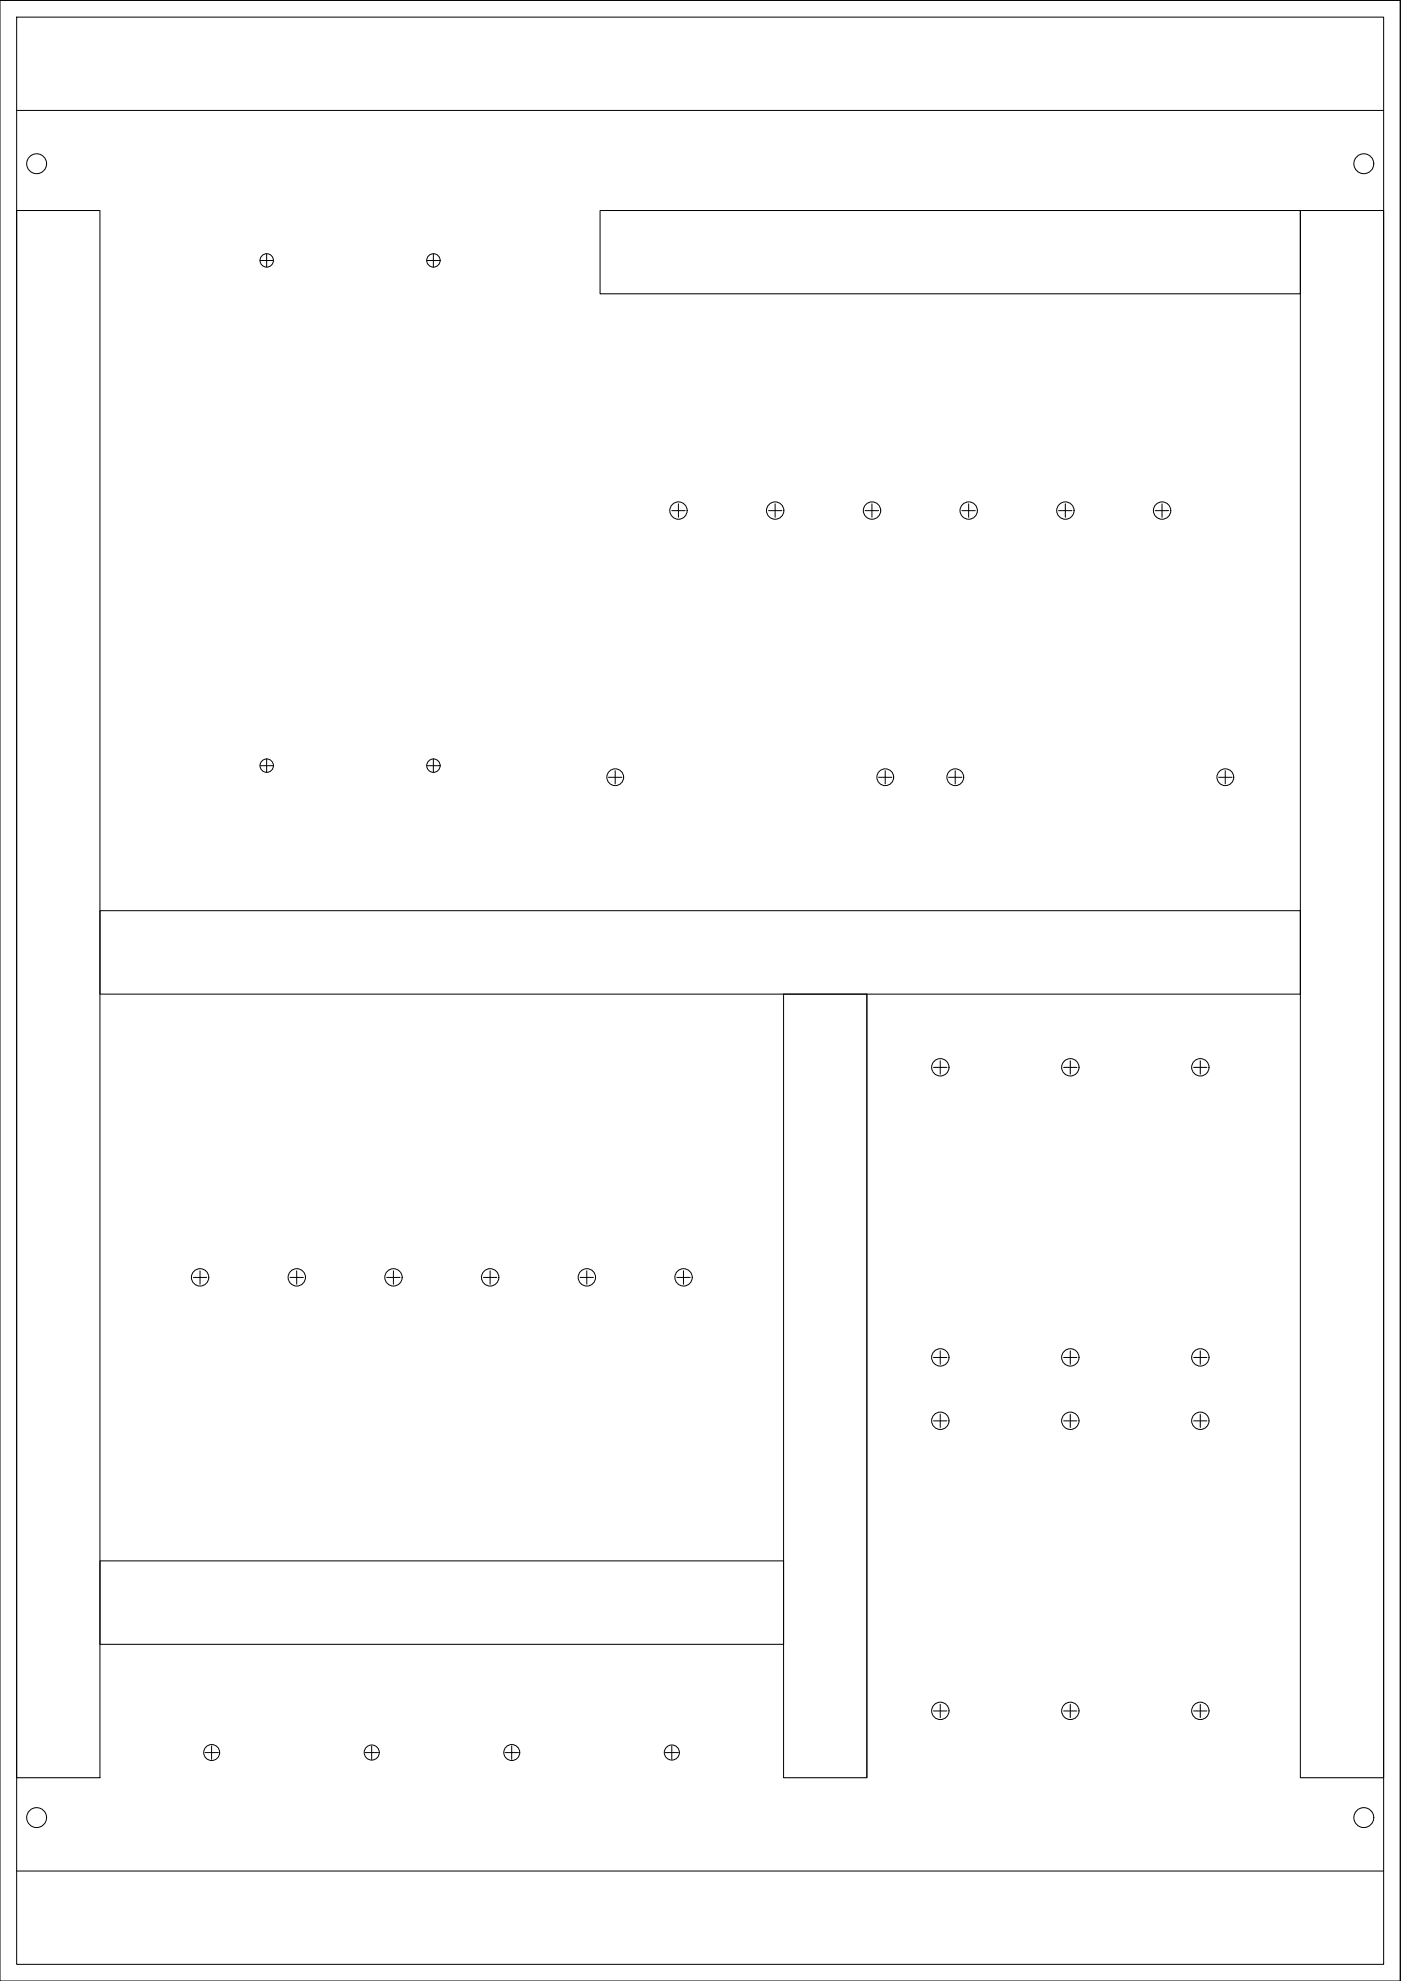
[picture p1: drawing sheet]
<svg xmlns="http://www.w3.org/2000/svg" width="420mm" height="594mm" viewBox="0 0 420 594" stroke-linecap="round" stroke-linejoin="round" font-family="sans-serif">
<!-- layer: 0 -->
<g fill="none" stroke="#000" stroke-width=".3">
<path d="M0 .1h419.9v594h-419.9zM5 5.1h410v584h-410zM419.9 .1h.1M419.9 .1v594M78 78.1h4M80 76.1v4M128 78.1h4M130 76.1v4M201.5 153.1h4M203.5 151.1v4M230.5 153.1h4M232.5 151.1v4"/>
<path d="M259.5 153.1h4M261.5 151.1v4M288.5 153.1h4M290.5 151.1v4M317.5 153.1h4M319.5 151.1v4M346.5 153.1h4M348.5 151.1v4M78 229.6h4M80 227.6v4M128 229.6h4M130 227.6v4"/>
<path d="M182.5 233.1h4M184.5 231.1v4M263.5 233.1h4M265.5 231.1v4M284.5 233.1h4M286.5 231.1v4M365.5 233.1h4M367.5 231.1v4M260 298.1v235M282 318.1v4M321 318.1v4M360 318.1v4"/>
<path d="M280 320.1h4M319 320.1h4M358 320.1h3.9M58 383.1h4M60 381.1v4M87 383.1h4M89 381.1v4M116 383.1h4M118 381.1v4M145 383.1h4M147 381.1v4M174 383.1h4"/>
<path d="M176 381.1v4M203 383.1h4M205 381.1v4M280 407.1h4M282 405.1v4M319 407.1h4M321 405.1v4M358 407.1h3.9M360 405.1v4M280 426.1h4M282 424.1v4M319 426.1h4"/>
<path d="M321 424.1v4M358 426.1h3.9M360 424.1v4M280 513.1h4M282 511.1v4M319 513.1h4M321 511.1v4M358 513.1h3.9M360 511.1v4M61.5 525.6h4M63.5 523.6v4M109.5 525.6h4"/>
<path d="M111.5 523.6v4M151.5 525.6h4M153.5 523.6v4M199.5 525.6h4M201.5 523.6v4"/>
<circle cx="11" cy="49.1" r="2.98"/>
<circle cx="409" cy="49.1" r="2.98"/>
<circle cx="80" cy="78.1" r="2.01"/>
<circle cx="130" cy="78.1" r="2.01"/>
<circle cx="203.5" cy="153.1" r="2.6"/>
<circle cx="232.5" cy="153.1" r="2.6"/>
<circle cx="261.5" cy="153.1" r="2.6"/>
<circle cx="290.5" cy="153.1" r="2.6"/>
<circle cx="319.5" cy="153.1" r="2.6"/>
<circle cx="348.5" cy="153.1" r="2.6"/>
<circle cx="80" cy="229.6" r="2.01"/>
<circle cx="130" cy="229.6" r="2.01"/>
<circle cx="184.5" cy="233.1" r="2.52"/>
<circle cx="265.5" cy="233.1" r="2.52"/>
<circle cx="286.5" cy="233.1" r="2.52"/>
<circle cx="367.5" cy="233.1" r="2.52"/>
<circle cx="282" cy="320.1" r="2.6"/>
<circle cx="321" cy="320.1" r="2.6"/>
<circle cx="360" cy="320.1" r="2.6"/>
<circle cx="60" cy="383.1" r="2.6"/>
<circle cx="89" cy="383.1" r="2.6"/>
<circle cx="118" cy="383.1" r="2.6"/>
<circle cx="147" cy="383.1" r="2.6"/>
<circle cx="176" cy="383.1" r="2.6"/>
<circle cx="205" cy="383.1" r="2.6"/>
<circle cx="282" cy="407.1" r="2.6"/>
<circle cx="321" cy="407.1" r="2.6"/>
<circle cx="360" cy="407.1" r="2.6"/>
<circle cx="282" cy="426.1" r="2.6"/>
<circle cx="321" cy="426.1" r="2.6"/>
<circle cx="360" cy="426.1" r="2.6"/>
<circle cx="282" cy="513.1" r="2.6"/>
<circle cx="321" cy="513.1" r="2.6"/>
<circle cx="360" cy="513.1" r="2.6"/>
<circle cx="63.5" cy="525.6" r="2.39"/>
<circle cx="111.5" cy="525.6" r="2.27"/>
<circle cx="153.5" cy="525.6" r="2.39"/>
<circle cx="201.5" cy="525.6" r="2.27"/>
<circle cx="11" cy="545.1" r="2.98"/>
<circle cx="409" cy="545.1" r="2.98"/>
</g>
<!-- layer: Cable Duct -->
<path d="M5 63.1h25v470h-25zM180 63.1h210v25h-210zM390 63.1h25v470h-25zM30 273.1h360v25h-360zM235 298.1h25v235h-25zM30 468.1h205v25h-205z" fill="none" stroke="#000" stroke-width=".3"/>
<!-- layer: Box Panel -->
<path d="M5 33.1h410M5 561.1h410" fill="none" stroke="#000" stroke-width=".3"/>
</svg>
